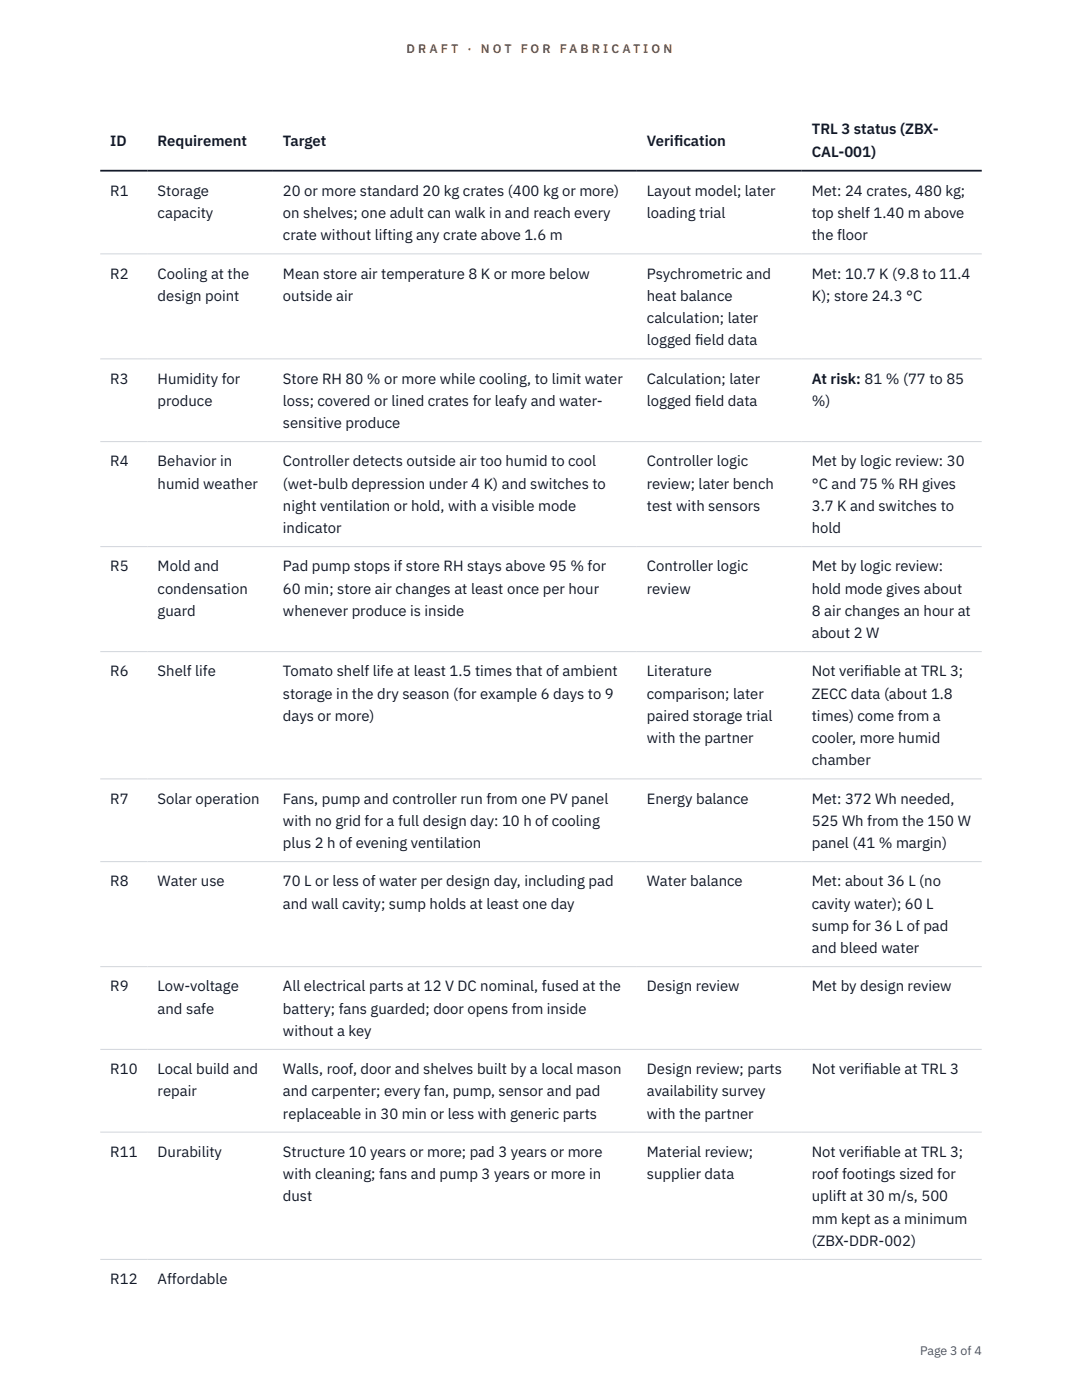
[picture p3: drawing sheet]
<svg xmlns="http://www.w3.org/2000/svg" width="216mm" height="279mm" viewBox="0 0 216 279" stroke-linecap="round" stroke-linejoin="round" font-family="sans-serif">
<defs><g id="words">
<g font-size="3" fill="#111827">
<text x="22" y="29.1">ID</text>
<text x="31.5" y="29.1">Requirement</text>
<text x="56.5" y="29.1">Target</text>
<text x="129.1" y="29.1">Verif</text>
<text x="134.5" y="29.1">ication</text>
<text x="162" y="26.8">TRL 3 status (ZBX-</text>
<text x="162" y="31.3">CAL-001)</text>
<text x="22" y="39.1">R1</text>
<text x="31.5" y="39.1">Storage</text>
<text x="56.5" y="39.1">20 or more standard 20 kg crates (400 kg or more)</text>
<text x="129.1" y="39.1">Layout model; later</text>
<text x="162" y="39.1">Met: 24 crates, 480 kg;</text>
<text x="31.5" y="43.5">capacity</text>
<text x="56.5" y="43.5">on shelves; one adult can walk in and reach every</text>
<text x="56.5" y="48">crate without lifting any crate above 1.6 m</text>
<text x="129.1" y="43.5">loading trial</text>
<text x="162" y="43.5">top shelf 1.40 m above</text>
<text x="162" y="48">the floor</text>
<text x="22" y="55.6">R2</text>
<text x="31.5" y="55.6">Cooling at the</text>
<text x="56.5" y="55.6">Mean store air temperature 8 K or more below</text>
<text x="129.1" y="55.6">Psychrometric and</text>
<text x="162" y="55.6">Met: 10.7 K (9.8 to 11.4</text>
<text x="31.5" y="60">design point</text>
<text x="56.5" y="60">outside air</text>
<text x="129.1" y="60">heat balance</text>
<text x="129.1" y="64.5">calculation; later</text>
<text x="162" y="60">K); store 24.3 °C</text>
<text x="129.1" y="68.9">logged f</text>
<text x="138.7" y="68.9">ield data</text>
<text x="22" y="76.5">R3</text>
<text x="31.5" y="76.5">Humidity for</text>
<text x="56.5" y="76.5">Store RH 80 % or more while cooling, to limit water</text>
<text x="129.1" y="76.5">Calculation; later</text>
<text x="162" y="76.5">At risk: 81 % (77 to 85</text>
<text x="31.5" y="81">produce</text>
<text x="56.5" y="81">loss; covered or lined crates for leafy and water-</text>
<text x="129.1" y="81">logged f</text>
<text x="138.7" y="81">ield data</text>
<text x="162" y="81">%)</text>
<text x="56.5" y="85.4">sensitive produce</text>
<text x="22" y="93.1">R4</text>
<text x="31.5" y="93.1">Behavior in</text>
<text x="56.5" y="93.1">Controller detects outside air too humid to cool</text>
<text x="129.1" y="93.1">Controller logic</text>
<text x="162" y="93.1">Met by logic review: 30</text>
<text x="31.5" y="97.5">humid weather</text>
<text x="56.5" y="97.5">(wet-bulb depression under 4 K) and switches to</text>
<text x="56.5" y="101.9">night ventilation or hold, with a visible mode</text>
<text x="129.1" y="97.5">review; later bench</text>
<text x="129.1" y="101.9">test with sensors</text>
<text x="162" y="97.5">°C and 75 % RH gives</text>
<text x="162" y="101.9">3.7 K and switches to</text>
<text x="56.5" y="106.4">indicator</text>
<text x="162" y="106.4">hold</text>
<text x="22" y="114">R5</text>
<text x="31.5" y="114">Mold and</text>
<text x="31.5" y="118.5">condensation</text>
<text x="56.5" y="114">Pad pump stops if store RH stays above 95 % for</text>
<text x="56.5" y="118.5">60 min; store air changes at least once per hour</text>
<text x="129.1" y="114">Controller logic</text>
<text x="129.1" y="118.5">review</text>
<text x="162" y="114">Met by logic review:</text>
<text x="162" y="118.5">hold mode gives about</text>
<text x="31.5" y="122.9">guard</text>
<text x="56.5" y="122.9">whenever produce is inside</text>
<text x="162" y="122.9">8 air changes an hour at</text>
<text x="162" y="127.3">about 2 W</text>
<text x="22" y="135">R6</text>
<text x="31.5" y="135">Shelf life</text>
<text x="56.5" y="135">Tomato shelf life at least 1.5 times that of ambient</text>
<text x="129.1" y="135">Literature</text>
<text x="162" y="135">Not verif</text>
<text x="172.4" y="135">iable at TRL 3;</text>
<text x="56.5" y="139.4">storage in the dry season (for example 6 days to 9</text>
<text x="56.5" y="143.9">days or more)</text>
<text x="129.1" y="139.4">comparison; later</text>
<text x="129.1" y="143.9">paired storage trial</text>
<text x="162" y="139.4">ZECC data (about 1.8</text>
<text x="162" y="143.9">times) come from a</text>
<text x="129.1" y="148.3">with the partner</text>
<text x="162" y="148.3">cooler, more humid</text>
<text x="162" y="152.7">chamber</text>
<text x="22" y="160.4">R7</text>
<text x="31.5" y="160.4">Solar operation</text>
<text x="56.5" y="160.4">Fans, pump and controller run from one PV panel</text>
<text x="129.1" y="160.4">Energy balance</text>
<text x="162" y="160.4">Met: 372 Wh needed,</text>
<text x="56.5" y="164.8">with no grid for a full design day: 10 h of cooling</text>
<text x="162" y="164.8">525 Wh from the 150 W</text>
<text x="56.5" y="169.3">plus 2 h of evening ventilation</text>
<text x="162" y="169.3">panel (41 % margin)</text>
<text x="22" y="176.9">R8</text>
<text x="31.5" y="176.9">Water use</text>
<text x="56.5" y="176.9">70 L or less of water per design day, including pad</text>
<text x="129.1" y="176.9">Water balance</text>
<text x="162" y="176.9">Met: about 36 L (no</text>
<text x="56.5" y="181.3">and wall cavity; sump holds at least one day</text>
<text x="162" y="181.3">cavity water); 60 L</text>
<text x="162" y="185.8">sump for 36 L of pad</text>
<text x="162" y="190.2">and bleed water</text>
<text x="22" y="197.8">R9</text>
<text x="31.5" y="197.8">Low-voltage</text>
<text x="56.5" y="197.8">All electrical parts at 12 V DC nominal, fused at the</text>
<text x="129.1" y="197.8">Design review</text>
<text x="162" y="197.8">Met by design review</text>
<text x="31.5" y="202.3">and safe</text>
<text x="56.5" y="202.3">battery; fans guarded; door opens from inside</text>
<text x="56.5" y="206.7">without a key</text>
<text x="22" y="214.3">R10</text>
<text x="31.5" y="214.3">Local build and</text>
<text x="56.5" y="214.3">Walls, roof, door and shelves built by a local mason</text>
<text x="129.1" y="214.3">Design review; parts</text>
<text x="162" y="214.3">Not verif</text>
<text x="172.4" y="214.3">iable at TRL 3</text>
<text x="31.5" y="218.8">repair</text>
<text x="56.5" y="218.8">and carpenter; every fan, pump, sensor and pad</text>
<text x="129.1" y="218.8">availability survey</text>
<text x="56.5" y="223.2">replaceable in 30 min or less with generic parts</text>
<text x="129.1" y="223.2">with the partner</text>
<text x="22" y="230.9">R11</text>
<text x="31.5" y="230.9">Durability</text>
<text x="56.5" y="230.9">Structure 10 years or more; pad 3 years or more</text>
<text x="129.1" y="230.9">Material review;</text>
<text x="162" y="230.9">Not verif</text>
<text x="172.4" y="230.9">iable at TRL 3;</text>
<text x="56.5" y="235.3">with cleaning; fans and pump 3 years or more in</text>
<text x="56.5" y="239.8">dust</text>
<text x="129.1" y="235.3">supplier data</text>
<text x="162" y="235.3">roof footings sized for</text>
<text x="162" y="239.8">uplift at 30 m/s, 500</text>
<text x="162" y="244.2">mm kept as a minimum</text>
<text x="162" y="248.6">(ZBX-DDR-002)</text>
<text x="22" y="256.3">R12</text>
<text x="31.5" y="256.3">Affordable</text>
</g>
<g font-size="2.5" fill="#b45309">
<text x="81.1" y="10.5">D R A F T</text>
<text x="93.3" y="10.5">·</text>
<text x="95.9" y="10.5">N O T</text>
<text x="103.9" y="10.5">F O R</text>
<text x="111.7" y="10.5">F A B R I C A T I O N</text>
</g>
<text font-size="2.5" fill="#4b5563" x="183.6" y="270.3">Page 3 of 4</text>
</g></defs>
<path d="M20 50.7h175.9M20 71.6h175.9M20 88.1h175.9M20 109.1h175.9M20 130h175.9M20 155.4h175.9M20 172h175.9M20 192.9h175.9M20 209.4h175.9M20 225.9h175.9M20 251.3h175.9" fill="none" stroke="#d1d5db" stroke-width=".2"/>
<path d="M20 34.1h175.9" fill="none" stroke="#111827" stroke-width=".35"/>
<use href="#words"/>
</svg>
